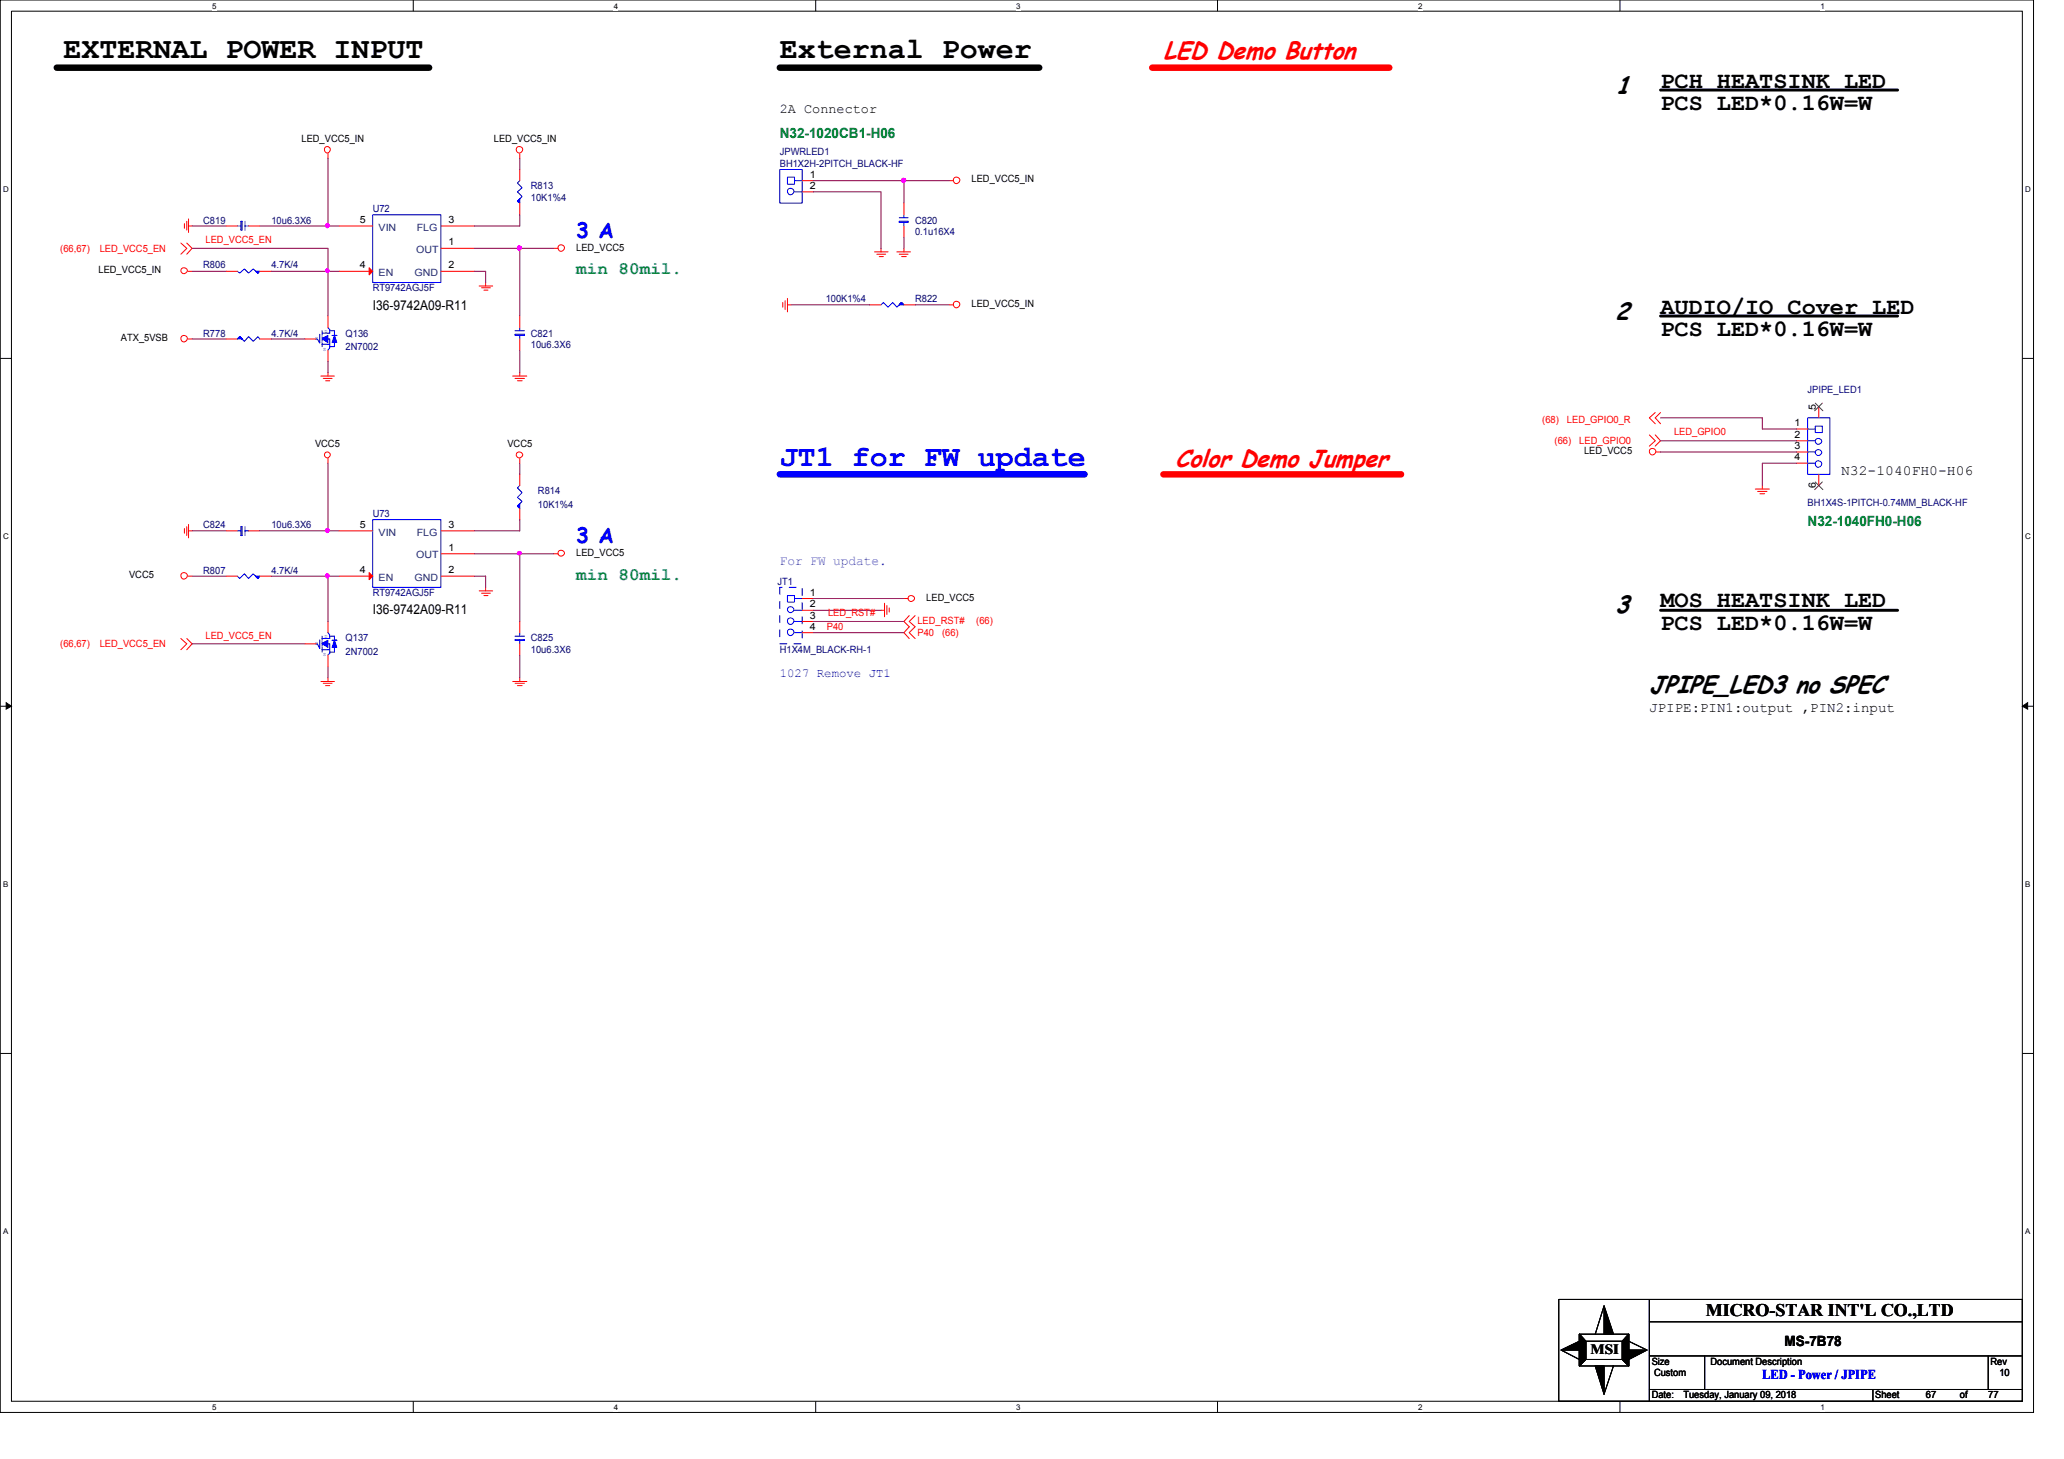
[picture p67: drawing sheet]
<svg xmlns="http://www.w3.org/2000/svg" width="297mm" height="210mm" viewBox="0 0 297 210" stroke-linecap="round" stroke-linejoin="round" font-family="sans-serif">
<defs><g id="words">
<g font-size="4.3">
<text x="9.1" y="8.4">EXTERNAL POWER INPUT</text>
<text x="112.2" y="8.4">External Power</text>
</g>
<text font-size="4.3" fill="#00f" x="112.2" y="67">JT1 for FW update</text>
<g font-size="3.6" fill="#f00">
<text x="167.4" y="8.6">LED Demo Button</text>
<text x="169.1" y="67.1">Color Demo Jumper</text>
</g>
<g font-size="3.6">
<text x="232.4" y="13.5">1</text>
<text x="232.4" y="46">2</text>
<text x="232.4" y="88.2">3</text>
<text x="237.4" y="99.7">JPIPE_LED3 no SPEC</text>
</g>
<g font-size="3.4">
<text x="239" y="12.6">PCH HEATSINK LED</text>
<text x="239" y="15.8">PCS LED*0.16W=W</text>
<text x="239" y="45.1">AUDIO/IO Cover LED</text>
<text x="239" y="48.3">PCS LED*0.16W=W</text>
<text x="239" y="87.4">MOS HEATSINK LED</text>
<text x="239" y="90.7">PCS LED*0.16W=W</text>
</g>
<g font-size="3" fill="#00f">
<text x="82.9" y="34.3">3 A</text>
<text x="82.9" y="78.1">3 A</text>
</g>
<g font-size="2.5" fill="#008080">
<text x="82.9" y="39.5">min 80mil.</text>
<text x="82.9" y="83.4">min 80mil.</text>
</g>
<text font-size="2.5" x="245.5" y="189.3">MICRO-STAR INT'L CO.,LTD</text>
<g font-size="2" fill="#008000">
<text x="112.2" y="19.8">N32-1020CB1-H06</text>
<text x="260.1" y="75.6">N32-1040FH0-H06</text>
</g>
<g font-size="2">
<text x="265" y="68.3">N32-1040FH0-H06</text>
<text x="237.4" y="102.4">JPIPE:PIN1:output ,PIN2:input</text>
<text x="228.9" y="194.7">MSI</text>
<text x="256.8" y="193.7">MS-7B78</text>
</g>
<g font-size="1.9">
<text x="112.2" y="16.3">2A Connector</text>
<text x="53.6" y="44.5">I36-9742A09-R11</text>
<text x="53.6" y="88.4">I36-9742A09-R11</text>
</g>
<text font-size="1.9" fill="#0080ff" x="112.2" y="81.3">For FW update.</text>
<text font-size="1.9" fill="#00f" x="253.6" y="198.4">LED - Power / JPIPE</text>
<text font-size="1.8" fill="#00f" x="112.2" y="97.4">1027 Remove JT1</text>
<g font-size="1.4">
<text x="43.4" y="20.4">LED_VCC5_IN</text>
<text x="71.1" y="20.4">LED_VCC5_IN</text>
<text x="116.5" y="25.6">1</text>
<text x="116.5" y="27.2">2</text>
<text x="139.8" y="26.2">LED_VCC5_IN</text>
<text x="51.8" y="32.1">5</text>
<text x="64.6" y="35.3">1</text>
<text x="64.6" y="32.1">3</text>
<text x="14.2" y="39.3">LED_VCC5_IN</text>
<text x="51.8" y="38.6">4</text>
<text x="64.6" y="38.6">2</text>
<text x="82.9" y="36.1">LED_VCC5</text>
<text x="139.8" y="44.2">LED_VCC5_IN</text>
<text x="17.4" y="49">ATX_5VSB</text>
<text x="261.3" y="59" transform="rotate(-90 261.3 59)">5</text>
<text x="45.3" y="64.3">VCC5</text>
<text x="73" y="64.3">VCC5</text>
<text x="228" y="65.3">LED_VCC5</text>
<text x="258.3" y="61.3">1</text>
<text x="258.3" y="63">2</text>
<text x="258.3" y="64.6">3</text>
<text x="258.3" y="66.2">4</text>
<text x="261.3" y="70.2" transform="rotate(-90 261.3 70.2)">6</text>
<text x="51.8" y="75.9">5</text>
<text x="64.6" y="75.9">3</text>
<text x="18.6" y="83.1">VCC5</text>
<text x="51.8" y="82.5">4</text>
<text x="64.6" y="79.2">1</text>
<text x="64.6" y="82.5">2</text>
<text x="82.9" y="79.9">LED_VCC5</text>
<text x="116.5" y="85.7">1</text>
<text x="116.5" y="87.4">2</text>
<text x="116.5" y="89">3</text>
<text x="133.3" y="86.4">LED_VCC5</text>
<text x="116.5" y="90.6">4</text>
<text x="237.7" y="196.3">Size</text>
<text x="238" y="198">Custom</text>
<text x="246.2" y="196.3">Document Description</text>
<text x="286.5" y="196.3">Rev</text>
<text x="287.7" y="198">10</text>
<text x="237.7" y="201.2">Date:</text>
<text x="242.3" y="201.2">Tuesday, January 09, 2018</text>
<text x="269.9" y="201.2">Sheet</text>
<text x="277.2" y="201.2">67</text>
<text x="282.1" y="201.2">of</text>
<text x="286.1" y="201.2">77</text>
</g>
<g font-size="1.4" fill="#000080">
<text x="112.2" y="22.4">JPWRLED1</text>
<text x="76.4" y="27.3">R813</text>
<text x="76.4" y="28.9">10K1%4</text>
<text x="112.2" y="24">BH1X2H-2PITCH_BLACK-HF</text>
<text x="29.2" y="32.2">C819</text>
<text x="39.1" y="32.2">10u6.3X6</text>
<text x="53.6" y="30.5">U72</text>
<text x="131.7" y="32.2">C820</text>
<text x="131.7" y="33.8">0.1u16X4</text>
<text x="29.2" y="38.6">R806</text>
<text x="39.1" y="38.6">4.7K/4</text>
<text x="53.6" y="41.9">RT9742AGJ5F</text>
<text x="118.8" y="43.5">100K1%4</text>
<text x="131.7" y="43.5">R822</text>
<text x="29.2" y="48.4">R778</text>
<text x="39.1" y="48.4">4.7K/4</text>
<text x="49.7" y="48.4">Q136</text>
<text x="49.7" y="50.4">2N7002</text>
<text x="76.4" y="48.4">C821</text>
<text x="76.4" y="50">10u6.3X6</text>
<text x="260.1" y="56.6">JPIPE_LED1</text>
<text x="77.4" y="71.1">R814</text>
<text x="29.2" y="76">C824</text>
<text x="39.1" y="76">10u6.3X6</text>
<text x="53.6" y="74.4">U73</text>
<text x="77.4" y="73.1">10K1%4</text>
<text x="260.1" y="72.8">BH1X4S-1PITCH-0.74MM_BLACK-HF</text>
<text x="29.2" y="82.6">R807</text>
<text x="39.1" y="82.6">4.7K/4</text>
<text x="53.6" y="85.8">RT9742AGJ5F</text>
<text x="111.9" y="84.2">JT1</text>
<text x="49.7" y="92.3">Q137</text>
<text x="49.7" y="94.2">2N7002</text>
<text x="76.4" y="92.3">C825</text>
<text x="76.4" y="93.9">10u6.3X6</text>
<text x="112.2" y="93.9">H1X4M_BLACK-RH-1</text>
</g>
<g font-size="1.4" fill="#f00">
<text x="29.6" y="35">LED_VCC5_EN</text>
<text x="8.7" y="36.2">(66,67)</text>
<text x="14.3" y="36.2">LED_VCC5_EN</text>
<text x="222" y="60.8">(68)</text>
<text x="223.7" y="63.8">(66)</text>
<text x="225.5" y="60.8">LED_GPIO0_R</text>
<text x="227.3" y="63.8">LED_GPIO0</text>
<text x="240.9" y="62.7">LED_GPIO0</text>
<text x="119.2" y="88.6">LED_RST#</text>
<text x="132" y="89.8">LED_RST#</text>
<text x="140.5" y="89.8">(66)</text>
<text x="8.7" y="93.1">(66,67)</text>
<text x="14.3" y="93.1">LED_VCC5_EN</text>
<text x="29.6" y="91.9">LED_VCC5_EN</text>
<text x="119" y="90.7">P40</text>
<text x="132" y="91.4">P40</text>
<text x="135.6" y="91.4">(66)</text>
</g>
<g font-size="1.4" fill="#004080">
<text x="54.5" y="33.2">VIN</text>
<text x="60" y="33.2">FLG</text>
<text x="54.5" y="39.7">EN</text>
<text x="59.6" y="39.7">GND</text>
<text x="59.9" y="36.4">OUT</text>
<text x="54.5" y="77">VIN</text>
<text x="60" y="77">FLG</text>
<text x="54.5" y="83.6">EN</text>
<text x="59.6" y="83.6">GND</text>
<text x="59.9" y="80.3">OUT</text>
</g>
<g font-size="1.1">
<text x="30.5" y="1.3">5</text>
<text x="88.3" y="1.3">4</text>
<text x="146.3" y="1.3">3</text>
<text x="204.1" y="1.3">2</text>
<text x="262" y="1.3">1</text>
<text x=".5" y="27.6">D</text>
<text x="291.5" y="27.6">D</text>
<text x=".5" y="77.6">C</text>
<text x="291.5" y="77.6">C</text>
<text x=".5" y="127.6">B</text>
<text x="291.5" y="127.6">B</text>
<text x=".5" y="177.5">A</text>
<text x="291.5" y="177.5">A</text>
<text x="30.5" y="202.9">5</text>
<text x="88.3" y="202.9">4</text>
<text x="146.3" y="202.9">3</text>
<text x="204.1" y="202.9">2</text>
<text x="262" y="202.9">1</text>
</g>
<g font-size=".8" fill="#00f">
<text x="46.7" y="47.9">D</text>
<text x="45.3" y="48.9">G</text>
<text x="46.5" y="50.5">S</text>
<text x="45.3" y="92.8">G</text>
<text x="46.5" y="94.4">S</text>
<text x="46.7" y="91.8">D</text>
</g>
</g></defs>
<path d="M0 0h292.7v203.2h-292.7zM1.6 1.6h289.4v200h-289.4z" fill="none" stroke="#000" stroke-width=".14"/>
<g fill="#fff">
<path d="M30.5 .3h.6v1.2h-.6z"/>
<path d="M30.5 201.8h.6v1.3h-.6z"/>
</g>
<path d="M59.5 0v1.6M59.5 201.6v1.6" fill="none" stroke="#000" stroke-width=".14"/>
<g fill="#fff">
<path d="M88.3 .3h.6v1.2h-.6z"/>
<path d="M88.3 201.8h.6v1.3h-.6z"/>
</g>
<path d="M117.4 0v1.6M117.4 201.6v1.6" fill="none" stroke="#000" stroke-width=".14"/>
<g fill="#fff">
<path d="M146.3 .3h.6v1.2h-.6z"/>
<path d="M146.3 201.8h.6v1.3h-.6z"/>
</g>
<path d="M175.2 0v1.6M175.2 201.6v1.6" fill="none" stroke="#000" stroke-width=".14"/>
<g fill="#fff">
<path d="M204.1 .3h.6v1.2h-.6z"/>
<path d="M204.1 201.8h.6v1.3h-.6z"/>
</g>
<path d="M233.1 0v1.6M233.1 201.6v1.6" fill="none" stroke="#000" stroke-width=".14"/>
<g fill="#fff">
<path d="M262 .3h.6v1.2h-.6z"/>
<path d="M262 201.8h.6v1.3h-.6z"/>
<path d="M.5 26.6h.7v1.3h-.7z"/>
<path d="M291.5 26.6h.7v1.3h-.7z"/>
<path d="M.5 76.5h.7v1.3h-.7z"/>
<path d="M291.5 76.5h.7v1.3h-.7z"/>
</g>
<path d="M0 51.6h1.6M291 51.6h1.7" fill="none" stroke="#000" stroke-width=".14"/>
<g fill="#fff">
<path d="M.5 126.6h.6v1.2h-.6z"/>
<path d="M291.5 126.6h.6v1.2h-.6z"/>
</g>
<path d="M0 101.6h1.6M.9 101.1l.7 .5-.7 .4zM291 101.6l.8-.5v.9zM291 101.6h1.7" fill="none" stroke="#000" stroke-width=".14"/>
<path d="M.9 101.1l.7 .5-.7 .4zM291 101.6l.8-.5v.9z" fill="#000"/>
<g fill="#fff">
<path d="M.5 176.5h.6v1.3h-.6z"/>
<path d="M291.5 176.5h.6v1.3h-.6z"/>
</g>
<g fill="none" stroke="#000" stroke-width=".14">
<path d="M0 151.6h1.6M291 151.6h1.7M224.3 186.9h66.7v14.7h-66.7zM224.7 194.2l2.6 1.4M224.7 194.2l2.6-1.2v1.2zM227.3 191.9h7.1v4.6h-7.1zM227.3 191.9l.9 1.1v2.6l-.9 .9zM227.3 191.9l.9 1.1M228.2 193h5.3v2.6h-5.3zM228.2 195.6l-.9 .9M229.6 196.5h1.2v4.1zM230.8 187.9l1.4 4h-1.4z"/>
<path d="M230.8 187.9l-1.2 4M232.2 196.5l-1.4 4.1M233.5 195.6l.9 .9M234.4 191.9v4.6l-.9-.9v-2.6zM234.4 191.9l-.9 1.1M234.4 194.2h2.6l-2.6 1.4zM234.4 193l2.6 1.2M237.4 199.9h53.6M237.4 195.1h53.6M237.4 190.2h53.6M237.4 186.9v14.7M245.3 195.1v4.8"/>
<path d="M269.5 199.9v1.7M286.1 195.1v4.8"/>
</g>
<path d="M165.8 9.7h34.1M167.4 68.2h34.2" fill="none" stroke="#f00" stroke-width=".93"/>
<path d="M8.2 9.7h53.6M112.2 9.7h37.4" fill="none" stroke="#000" stroke-width=".93"/>
<path d="M112.2 68.2h43.9" fill="none" stroke="#00f" stroke-width=".93"/>
<path d="M239 13h34.1M239 45.5h34.1M239 87.8h34.1" fill="none" stroke="#000" stroke-width=".42"/>
<g fill="none" stroke="#f00" stroke-width=".14">
<path d="M26 35l.9 .7-.9 .9M26.5 32.2v.7M26.9 31.8v1.3M26.9 35l.7 .7-.7 .9M27 39h.6M27.1 32.5h.5M27.1 31.5v1.9M47.2 22.1v.7M74.8 22.1v.7M79.7 35.7h.6M125.9 36.2h1.9M126.2 36.6h1.3"/>
<path d="M126.5 36.9h.6M126.8 35.7v.5M129.1 36.2h1.9M129.4 36.6h1.3M129.8 36.9h.6M130.1 35.7v.5M136.6 26h.6M27 48.8h.6M46.2 54.1h1.9M46.5 54.4h1.3M46.9 54.8h.6M47.2 53.6v.5"/>
<path d="M69 41.1h1.9M69.3 41.4h1.3M69.6 41.7h.6M69.9 40.6v.5M73.8 54.1h2M74.1 54.4h1.4M74.5 54.8h.6M74.8 53.6v.5M112.6 43.5v.7M113 43.3v1.2M113.3 43.9h.5M113.3 42.9v2"/>
<path d="M136.6 43.9h.6M238.2 59.4l-.8 .7 .8 .9M239 59.4l-.8 .7 .8 .9M26.5 76v.7M26.9 75.8v1.2M27.1 76.4h.5M27.1 75.4v2M47.2 66v.6M74.8 66v.6M79.7 79.7h.6M237.4 62.6l.8 .8-.8 .8M238.2 62.6l.8 .8-.8 .8"/>
<path d="M238.4 65h.6M252.6 70.4h2M252.9 70.7h1.4M253.3 71h.7M253.6 69.9v.5M26 91.9l.9 .7-.9 .9M26.9 91.9l.7 .7-.7 .9M27 82.9h.6M46.2 98h1.9M46.5 98.3h1.3M46.9 98.6h.6M47.2 97.5v.5"/>
<path d="M69 85h1.9M69.3 85.3h1.3M69.6 85.7h.6M69.9 84.5v.5M73.8 98h2M74.1 98.3h1.4M74.5 98.6h.6M74.8 97.5v.5M126.8 87.8h.5M127.3 86.8v1.9M127.6 87.1v1.3M128 87.5v.6"/>
<path d="M130.1 86.1h.6M130.9 88.6l-.8 .8 .8 .8-.8 .8 .8 .9M131.7 88.6l-.8 .8 .8 .8-.8 .8 .8 .9"/>
<circle cx="26.5" cy="38.9" r=".45"/>
<circle cx="47.1" cy="21.5" r=".45"/>
<circle cx="74.7" cy="21.5" r=".48"/>
<circle cx="80.8" cy="35.7" r=".48"/>
<circle cx="137.7" cy="25.9" r=".48"/>
<circle cx="26.5" cy="48.7" r=".48"/>
<circle cx="137.7" cy="43.8" r=".48"/>
<circle cx="47.1" cy="65.4" r=".42"/>
<circle cx="74.8" cy="65.4" r=".45"/>
<circle cx="80.8" cy="79.6" r=".45"/>
<circle cx="237.8" cy="65" r=".48"/>
<circle cx="26.5" cy="82.8" r=".48"/>
<circle cx="131.2" cy="86.1" r=".45"/>
</g>
<g fill="#000">
<path d="M224.7 194.2l2.6-1.2v1.2zM230.8 187.9l1.4 4h-1.4zM234.4 194.2h2.6l-2.6 1.4zM229.6 196.5h1.2v4.1z"/>
<path d="M227.3 191.9l.9 1.1v2.6l-.9 .9z" fill-rule="evenodd"/>
<path d="M227.3 191.9l.9 1.1v2.6l-.9 .9z" fill-rule="evenodd"/>
<path d="M227.3 191.9l.9 1.1v2.6l-.9 .9z" fill-rule="evenodd"/>
<path d="M234.4 191.9v4.6l-.9-.9v-2.6z" fill-rule="evenodd"/>
<path d="M234.4 191.9v4.6l-.9-.9v-2.6z" fill-rule="evenodd"/>
<path d="M234.4 191.9v4.6l-.9-.9v-2.6z" fill-rule="evenodd"/>
</g>
<path d="M74.8 69.9l-.3 .3 .6 .7-.6 .6 .6 .6-.6 .7 .3 .4" fill="none" stroke="#00f" stroke-width=".14"/>
<path d="M74.5 72.8l.3-.3v.7l-.3-.4 .3-.3z" fill-rule="evenodd" fill="#00f"/>
<path d="M34.2 39l.3 .3 .7-.6 .6 .6 .6-.6 .7 .6 .3-.3M74.5 72.8l.3-.3v.7l-.3-.4 .3-.3z" fill="none" stroke="#00f" stroke-width=".14"/>
<path d="M74.8 73.2v1.6M74.8 68.2v1.7" fill="none" stroke="#f00" stroke-width=".14"/>
<path d="M36.8 39h.6l-.3 .3z" fill-rule="evenodd" fill="#00f"/>
<g fill="none" stroke="#00f" stroke-width=".14">
<path d="M36.8 39h.6l-.3 .3zM53.6 74.8h9.9v9.7h-9.9zM260.1 60.1h3.3v8.1h-3.3zM260.1 63.4h1.1M260.1 61.7h1.1M260.1 65h1.1M260.1 66.6h1.1M261.2 61.3h1.1v.9h-1.1z"/>
<circle cx="261.7" cy="66.8" r=".48"/>
<circle cx="261.7" cy="65.1" r=".45"/>
<circle cx="261.7" cy="63.5" r=".45"/>
</g>
<path d="M32.6 39h1.6M37.4 39h1.7M261.7 58.5v1.6M48.8 76.4h4.8M63.5 76.4h4.8M258.5 61.7h1.6M258.5 63.4h1.6M258.5 65h1.6M258.5 66.6h1.6M261.7 68.2v1.7" fill="none" stroke="#f00" stroke-width=".14"/>
<path d="M261.2 58l1.1 1.1M262.3 58l-1.1 1.1M261.2 69.3l1.1 1.1M262.3 69.3l-1.1 1.1" fill="none" stroke="#804000" stroke-width=".14"/>
<path d="M53.1 82.4l.5 .5-.5 .5z" fill="#f00"/>
<path d="M63.5 79.7h4.8M48.8 82.9h4.8M53.1 82.4l.5 .5-.5 .5zM63.5 82.9h4.8" fill="none" stroke="#f00" stroke-width=".14"/>
<path d="M46 92v1.3l-.3-.7h-.2M46.4 93.5h1.1M46.4 91.5v.6M46.4 93.1v.7M47.2 91l.3 .4v.5h-1.1M47.2 92.6h.3v1.4l-.3 .2M47.5 91.5h.6M47.5 93.8h.6M47.8 92.1h.7" fill="none" stroke="#00f" stroke-width=".14"/>
<path d="M46.4 92.6l.8-.5v1z" fill-rule="evenodd" fill="#00f"/>
<path d="M46.4 92.6l.8-.5v1zM46.4 92.3v.7" fill="none" stroke="#00f" stroke-width=".14"/>
<path d="M48.1 92.1l.4 1h-.7l.3-1h.4z" fill-rule="evenodd" fill="#00f"/>
<g fill="none" stroke="#00f" stroke-width=".14">
<path d="M74.8 26l-.3 .3 .6 .7-.6 .6 .6 .7-.6 .7 .3 .2M129.4 31.8h1.3v.2h-1.3zM129.4 31.3h1.3M130.1 32v.5M130.1 30.9v.4M74.1 48.1h1.4v.2h-1.4zM74.1 47.6h1.4M74.8 48.3v.5M74.8 47.2v.4M34.2 76.4h.5M34.7 75.8h.1v1.2h-.1zM35.3 75.8v1.2"/>
<path d="M35.3 76.4h.5M47.8 92.1h.7M48.1 92.1l.4 1h-.7l.3-1h.4zM48.1 91.5v2.3"/>
</g>
<path d="M130.1 32.5v1.6M130.1 29.2v1.7M74.8 48.8v1.6M74.8 45.5v1.7M32.6 76.4h1.6M35.8 76.4h1.6M43.9 92.6h1.6M47.2 89.4v1.6M47.2 94.2v1.7" fill="none" stroke="#f00" stroke-width=".14"/>
<path d="M74.5 29l.3-.4v.6l-.3-.2 .3-.4z" fill-rule="evenodd" fill="#00f"/>
<path d="M74.5 29l.3-.4v.6l-.3-.2 .3-.4zM34.2 48.8l.3-.4 .7 .7 .6-.7 .6 .7 .7-.7 .3 .4" fill="none" stroke="#00f" stroke-width=".14"/>
<path d="M74.8 29.2v1.7M74.8 24.4v1.6" fill="none" stroke="#f00" stroke-width=".14"/>
<path d="M34.5 48.4l.3 .4h-.6l.3-.4 .3 .4z" fill-rule="evenodd" fill="#00f"/>
<path d="M34.5 48.4l.3 .4h-.6l.3-.4 .3 .4zM46 48.1v1.3l-.3-.6h-.2M46.4 49.5h1.1M46.4 47.6v.7M46.4 49.3v.6M47.2 47.2l.3 .2v.5h-1.1M47.2 48.8h.3v1.2l-.3 .4M47.5 47.6h.6M47.5 49.9h.6M47.8 48.3h.7" fill="none" stroke="#00f" stroke-width=".14"/>
<path d="M32.6 48.8h1.6M37.4 48.8h1.7" fill="none" stroke="#f00" stroke-width=".14"/>
<path d="M46.4 48.8l.8-.5v1z" fill-rule="evenodd" fill="#00f"/>
<path d="M46.4 48.8l.8-.5v1zM46.4 48.4v.7" fill="none" stroke="#00f" stroke-width=".14"/>
<path d="M48.1 48.3l.4 1h-.7l.3-1h.4z" fill-rule="evenodd" fill="#00f"/>
<g fill="none" stroke="#00f" stroke-width=".14">
<path d="M34.2 32.5h.5M34.7 31.8h.1v1.3h-.1zM35.3 31.8v1.3M35.3 32.5h.5M47.8 48.3h.7M48.1 48.3l.4 1h-.7l.3-1h.4zM48.1 47.6v2.3M34.2 82.9l.3 .3 .7-.6 .6 .6 .6-.6 .7 .6 .3-.3M113.3 85.7h1v.9h-1zM114.3 86.1h1.1M114.3 87.8h1.1M114.3 89.4h1.1"/>
<path d="M114.3 91h1.1"/>
<circle cx="113.8" cy="91" r=".48"/>
<circle cx="113.8" cy="89.4" r=".48"/>
<circle cx="113.8" cy="87.7" r=".45"/>
</g>
<path d="M32.6 32.5h1.6M35.8 32.5h1.6M43.9 48.8h1.6M47.2 45.5v1.7M47.2 50.4v1.6M115.4 86.1h1.7M115.4 87.8h1.7M115.4 89.4h1.7M115.4 91h1.7" fill="none" stroke="#f00" stroke-width=".14"/>
<path d="M112.2 84.5h3.2v8.1h-3.2z" fill="none" stroke="#fff" stroke-width=".14" stroke-dasharray="1 1 1 1 1 1 1 1"/>
<path d="M112.2 84.5h3.2v8.1h-3.2z" fill="none" stroke="#00f" stroke-width=".14" stroke-dasharray="1 1 1 1 1 1 1 1"/>
<path d="M36.8 82.9h.6l-.3 .3z" fill-rule="evenodd" fill="#00f"/>
<path d="M126.8 43.9l.3-.4 .7 .7 .7-.7 .6 .7 .7-.7 .3 .4M36.8 82.9h.6l-.3 .3z" fill="none" stroke="#00f" stroke-width=".14"/>
<path d="M32.6 82.9h1.6M37.4 82.9h1.7" fill="none" stroke="#f00" stroke-width=".14"/>
<path d="M129.4 43.9l.4-.4 .3 .4h-.7l.4-.4z" fill-rule="evenodd" fill="#00f"/>
<path d="M53.6 30.9h9.9v9.7h-9.9zM129.4 43.9l.4-.4 .3 .4h-.7l.4-.4z" fill="none" stroke="#00f" stroke-width=".14"/>
<path d="M48.8 32.5h4.8M63.5 32.5h4.8M125.2 43.9h1.6M130.1 43.9h1.6" fill="none" stroke="#f00" stroke-width=".14"/>
<path d="M53.1 38.5l.5 .5-.5 .5z" fill="#f00"/>
<path d="M48.8 39h4.8M53.1 38.5l.5 .5-.5 .5zM63.5 35.7h4.8M63.5 39h4.8M115.4 26h1.7M115.4 27.6h1.7M74.8 92.6v1.6M74.8 89.4v1.6" fill="none" stroke="#f00" stroke-width=".14"/>
<g fill="none" stroke="#00f" stroke-width=".14">
<path d="M112.2 24.4h3.2v4.8h-3.2zM113.3 25.5h1v1h-1zM114.3 27.6h1.1M114.3 26h1.1M74.1 92h1.4v.1h-1.4zM74.1 91.5h1.4M74.8 92.1v.5M74.8 91v.5"/>
<circle cx="113.8" cy="27.5" r=".48"/>
</g>
<path d="M47.2 22.8v9.7M74.8 66.6v1.6M239 63.4h19.5M239 65h19.5M258.5 66.6h-4.9v3.3" fill="none" stroke="#800040" stroke-width=".14"/>
<circle cx="47.1" cy="32.5" r=".28" fill="#f0f"/>
<circle cx="47.1" cy="32.5" r=".28" fill="none" stroke="#f0f" stroke-width=".14"/>
<path d="M27.6 32.5h5M27.6 35.7h19.6v3.3M37.4 32.5h11.4M68.3 35.7h6.5M74.8 22.8v1.6M74.8 30.9v1.6h-6.5" fill="none" stroke="#800040" stroke-width=".14"/>
<circle cx="74.7" cy="35.7" r=".31" fill="#f0f"/>
<circle cx="74.7" cy="35.7" r=".31" fill="none" stroke="#f0f" stroke-width=".14"/>
<path d="M27.6 39h5M39.1 39h8.1M47.2 39h1.6M47.2 39v6.5M79.7 35.7h-4.9v9.8" fill="none" stroke="#800040" stroke-width=".14"/>
<path d="M46.9 38.8l.2-.1 .3 .2-.3 .3-.2-.1z" fill-rule="evenodd" fill="#f0f"/>
<path d="M46.9 38.8l.2-.1 .3 .2-.3 .3-.2-.1z" fill="none" stroke="#f0f" stroke-width=".14"/>
<path d="M68.3 39h1.6v1.6M27.6 48.8h5M39.1 48.8h4.8M47.2 52v1.6M74.8 50.4v3.2M27.6 76.4h5M47.2 66.6v9.8h-9.8M74.8 74.8v1.6" fill="none" stroke="#800040" stroke-width=".14"/>
<circle cx="47.1" cy="76.3" r=".28" fill="#f0f"/>
<circle cx="47.1" cy="76.3" r=".28" fill="none" stroke="#f0f" stroke-width=".14"/>
<path d="M47.2 76.4h1.6M68.3 76.4h6.5M68.3 79.7h6.5" fill="none" stroke="#800040" stroke-width=".14"/>
<circle cx="74.8" cy="79.6" r=".28" fill="#f0f"/>
<circle cx="74.8" cy="79.6" r=".28" fill="none" stroke="#f0f" stroke-width=".14"/>
<path d="M79.7 79.7h-4.9v9.7M27.6 82.9h5M39.1 82.9h8.1M47.2 82.9h1.6M47.2 82.9v6.5" fill="none" stroke="#800040" stroke-width=".14"/>
<circle cx="47.1" cy="82.8" r=".28" fill="#f0f"/>
<circle cx="47.1" cy="82.8" r=".28" fill="none" stroke="#f0f" stroke-width=".14"/>
<path d="M117.1 26h13M130.1 26v3.2M130.1 26h6.5M68.3 82.9h1.6v1.6M74.8 94.2v3.3" fill="none" stroke="#800040" stroke-width=".14"/>
<circle cx="130" cy="25.9" r=".31" fill="#f0f"/>
<circle cx="130" cy="25.9" r=".31" fill="none" stroke="#f0f" stroke-width=".14"/>
<path d="M117.1 27.6h9.7v8.1M130.1 34.1v1.6M113.8 43.9h11.4M131.7 43.9h4.9M239 60.1h14.6v1.6h4.9M27.6 92.6h16.3M47.2 95.9v1.6M117.1 86.1h13M117.1 91h13M117.1 89.4h13M117.1 87.8h9.7" fill="none" stroke="#800040" stroke-width=".14"/>
<circle cx="47.1" cy="32.5" r=".28" fill="#f0f"/>
<circle cx="47.1" cy="32.5" r=".28" fill="none" stroke="#f0f" stroke-width=".14"/>
<circle cx="74.7" cy="35.7" r=".31" fill="#f0f"/>
<circle cx="74.7" cy="35.7" r=".31" fill="none" stroke="#f0f" stroke-width=".14"/>
<path d="M46.9 38.8l.2-.1 .3 .2-.3 .3-.2-.1z" fill-rule="evenodd" fill="#f0f"/>
<path d="M46.9 38.8l.2-.1 .3 .2-.3 .3-.2-.1z" fill="none" stroke="#f0f" stroke-width=".14"/>
<circle cx="47.1" cy="76.3" r=".28" fill="#f0f"/>
<circle cx="47.1" cy="76.3" r=".28" fill="none" stroke="#f0f" stroke-width=".14"/>
<circle cx="74.8" cy="79.6" r=".28" fill="#f0f"/>
<circle cx="74.8" cy="79.6" r=".28" fill="none" stroke="#f0f" stroke-width=".14"/>
<circle cx="47.1" cy="82.8" r=".28" fill="#f0f"/>
<circle cx="47.1" cy="82.8" r=".28" fill="none" stroke="#f0f" stroke-width=".14"/>
<circle cx="130" cy="25.9" r=".31" fill="#f0f"/>
<circle cx="130" cy="25.9" r=".31" fill="none" stroke="#f0f" stroke-width=".14"/>
<use href="#words"/>
</svg>
